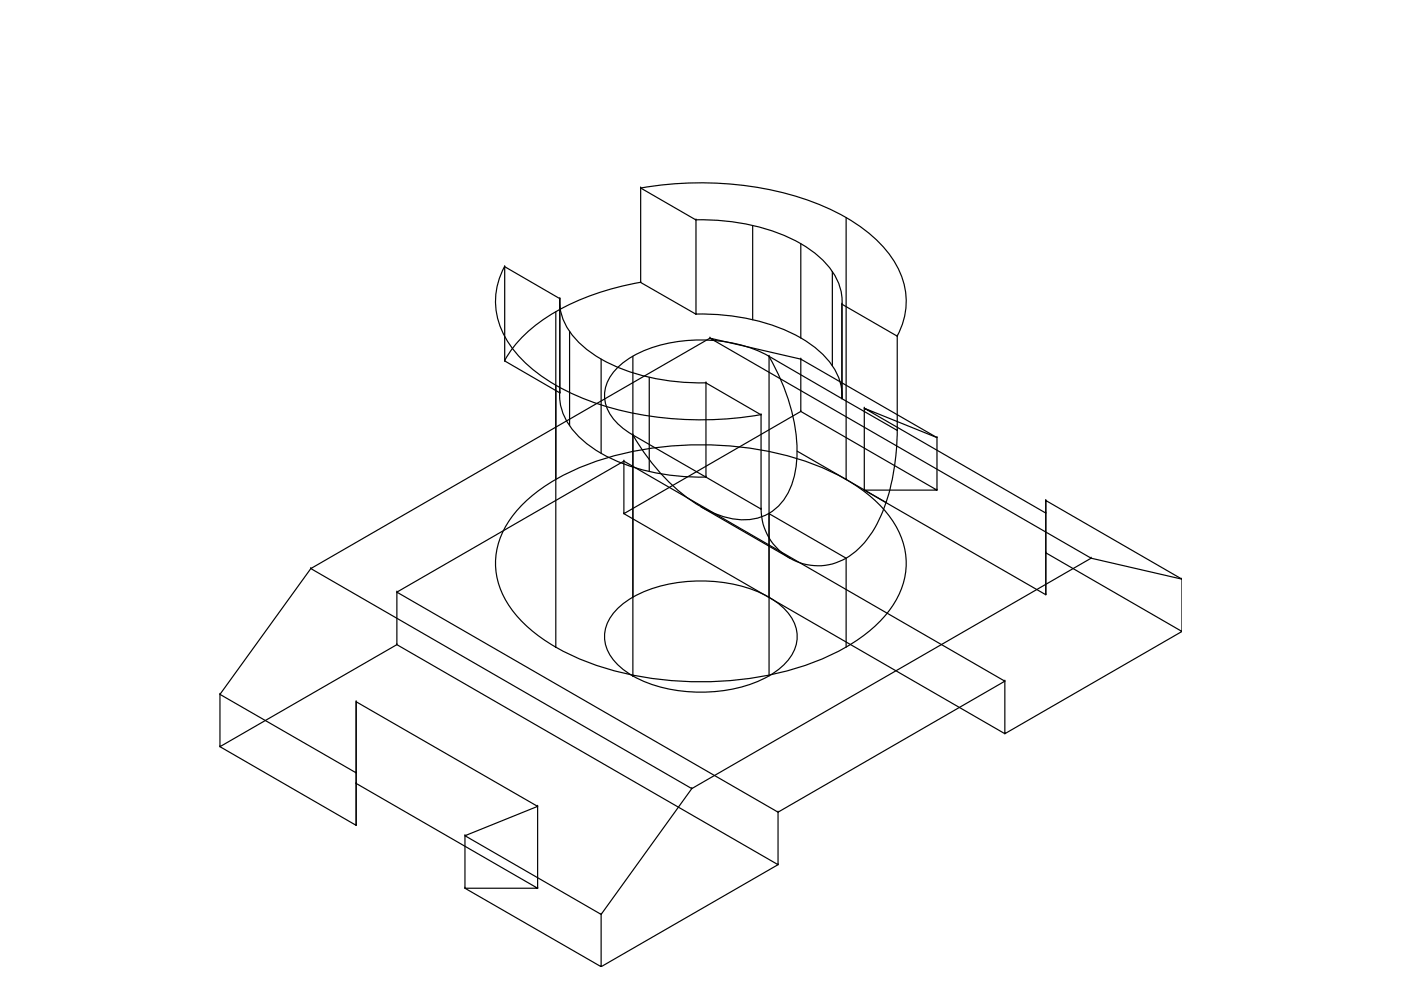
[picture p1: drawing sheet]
<svg xmlns="http://www.w3.org/2000/svg" width="297mm" height="210mm" viewBox="0 0 297 210" stroke-linecap="round" stroke-linejoin="round" font-family="sans-serif">
<!-- layer: 0 -->
<g fill="none" stroke="#000" stroke-width=".25">
<path d="M135.8 39.9h.1M135.8 39.9l11.8 6.7M135.8 39.9v20M135.8 39.9a70.1 70.1 0 0 1 40.2 4.5 30.2 30.2 0 0 1 14.1 12 15.1 15.1 0 0 1 .1 14.9M107 56.5a15.6 15.6 0 0 0 1.9 17.7 37.4 37.4 0 0 0 17.9 11.4 72.4 72.4 0 0 0 34.6 2.3M107 56.5h.1M107 56.5l11.7 6.8M107 56.5v20M135.8 59.9h.1M135.8 59.9l11.8 6.7M135.8 59.8a50.5 50.5 0 0 0-22.5 9.4 23.9 23.9 0 0 0-6.3 7.3M147.5 46.6a42.6 42.6 0 0 1 23.6 5.9 15.2 15.2 0 0 1 7.3 9.8l.1 2.2"/>
<path d="M147.6 46.6h.1M147.6 46.6v20M159.6 47.8v20M169.8 51.7v20M176.5 57.6v20M179.4 46.1v55.6M107 76.5h.1M107 76.5l11.7 6.8M117.8 66.1v71.1M118.7 63.3a12.7 12.7 0 0 0 5.1 10.3 37 37 0 0 0 20.9 7.4l5 .2M118.7 63.3h.1M118.7 63.3v20"/>
<path d="M120.8 70.2v20M127.5 76.1v20M134.2 75.6v67.7M137.7 80v20M147.5 66.6a42.6 42.6 0 0 1 23.6 5.8 15.2 15.2 0 0 1 7.3 9.9l.1 2.2M147.6 66.6h.1M150.5 71.7l-84.6 48.9 80.8 46.6 84.6-48.9M150.5 71.7h.1M163 75.5a40.8 40.8 0 0 1 6 21.1 14.8 14.8 0 0 1-4.8 11.4 11.8 11.8 0 0 1-11.5 1.3 34.8 34.8 0 0 1-15.9-13l-2.6-4.1M163 75.5a31.9 31.9 0 0 0-28.8 0 11.1 11.1 0 0 0-5.9 7.2 8.2 8.2 0 0 0 3.2 7.7l2.7 1.8M163.1 75.6h.1M163.1 75.6l15.4 8.9"/>
<path d="M163.1 75.6v67.7M169.8 76.1l-19.3-4.4 80.8 46.6 19.3 4.5M169.8 76.1h.1M178.5 64.5h.1M178.5 64.5v20M178.5 64.5l11.7 6.8M190.2 71.3v20a43.9 43.9 0 0 1-4.7 20.6 14.9 14.9 0 0 1-10.6 8 12.1 12.1 0 0 1-13.5-12M190.2 71.3h.1M118.7 83.3a12.7 12.7 0 0 0 5.1 10.3 37 37 0 0 0 20.9 7.4l5 .2M118.7 83.3h.1M132.3 97.8v11.1l80.7 46.7M132.3 97.8h.1"/>
<path d="M134.2 92.2h.1M134.2 92.2l27.2 15.7M149.7 81.2h.1M149.7 81.2v20M149.7 81.2l11.7 6.8M161.4 88h.1M161.4 88v19.9M169 95.7l18.9 10.8M169.8 87.2v-11.1l28.9 16.7v11.1M169.8 87.2h.1M178.5 84.5h.1M178.5 84.5l11.7 6.8"/>
<path d="M183.2 86.6h.1M183.2 86.6v17.3M190.2 91.3h.1M198.7 92.8l-15.5-6.2 38.5 22.2v-2.7M198.7 92.8h.1M110.5 107.3a41.9 41.9 0 0 1 19.1-10.5 72 72 0 0 1 43 1.6 36.6 36.6 0 0 1 15.5 10.4 15.9 15.9 0 0 1 0 21.3 36.6 36.6 0 0 1-15.5 10.3 70.9 70.9 0 0 1-50.3-1 32.7 32.7 0 0 1-14.3-10.9 15.7 15.7 0 0 1 1.1-19.7zM132.3 108.9l37.5-21.7 28.9 16.7h-15.5l38.5 22.2v-8.9l28.9 16.7-37.6 21.7v-11.2M132.3 108.9h.1M148.6 107.5l18.9 10.8M149.7 101.2h.1M161.4 107.9h.1M163.1 108.9l16.3 9.4v18.9"/>
<path d="M179.4 101.7h.1M183.2 103.9h.1M198.7 103.9h.1M221.7 117.2v-11.1l28.9 16.7v11.1M221.7 108.8h.1M221.7 106.1h.1M221.7 117.2h.1M221.7 108.8v17.3M231.3 118.3h.1M65.9 120.6l-19.3 26.6 28.9 16.7v-15.1l38.5 22.2-15.4 6.2 28.9 16.7 19.2-26.7M65.9 120.6h.1M84.1 125.5l48.2-27.7 80.7 46.6-48 27.8v11.1"/>
<path d="M84.1 136.7v-11.2l80.9 46.7M84.1 125.5h.1M84.1 136.7h.1M130.5 129.5a22.2 22.2 0 0 1 13.5-6 31.6 31.6 0 0 1 19 3.1 11.1 11.1 0 0 1 5.9 7.2 8.2 8.2 0 0 1-3.2 7.7 26.3 26.3 0 0 1-16.2 5.2 28.6 28.6 0 0 1-16.7-4.3 9.6 9.6 0 0 1-4.6-7.4 8 8 0 0 1 2.3-5.5zM221.7 126.1h.1M250.6 122.8h.1M250.6 133.9h.1M46.6 147.2v11.1l28.9 16.7v-11.1M46.6 158.3l37.5-21.6 80.9 46.6-37.5 21.7M46.6 147.2h.1M46.6 158.3h.1M75.5 148.8h.1"/>
<path d="M75.5 148.8v26.2M134.2 143.3h.1M213 155.6h.1M213 144.4h.1M75.5 166.1l38.5 22.2h-15.4M75.5 166.1h.1M75.5 163.9h.1M75.5 175h.1M98.6 177.2v11.1l28.9 16.7v-11.1M98.6 177.2h.1M114 171h.1M114 171v17.3"/>
<path d="M146.7 167.2h.1M165 172.2h.1M98.6 188.3h.1M114 188.3h.1M127.5 193.9h.1M165 183.3h.1M127.5 205h.1"/>
</g>
</svg>
